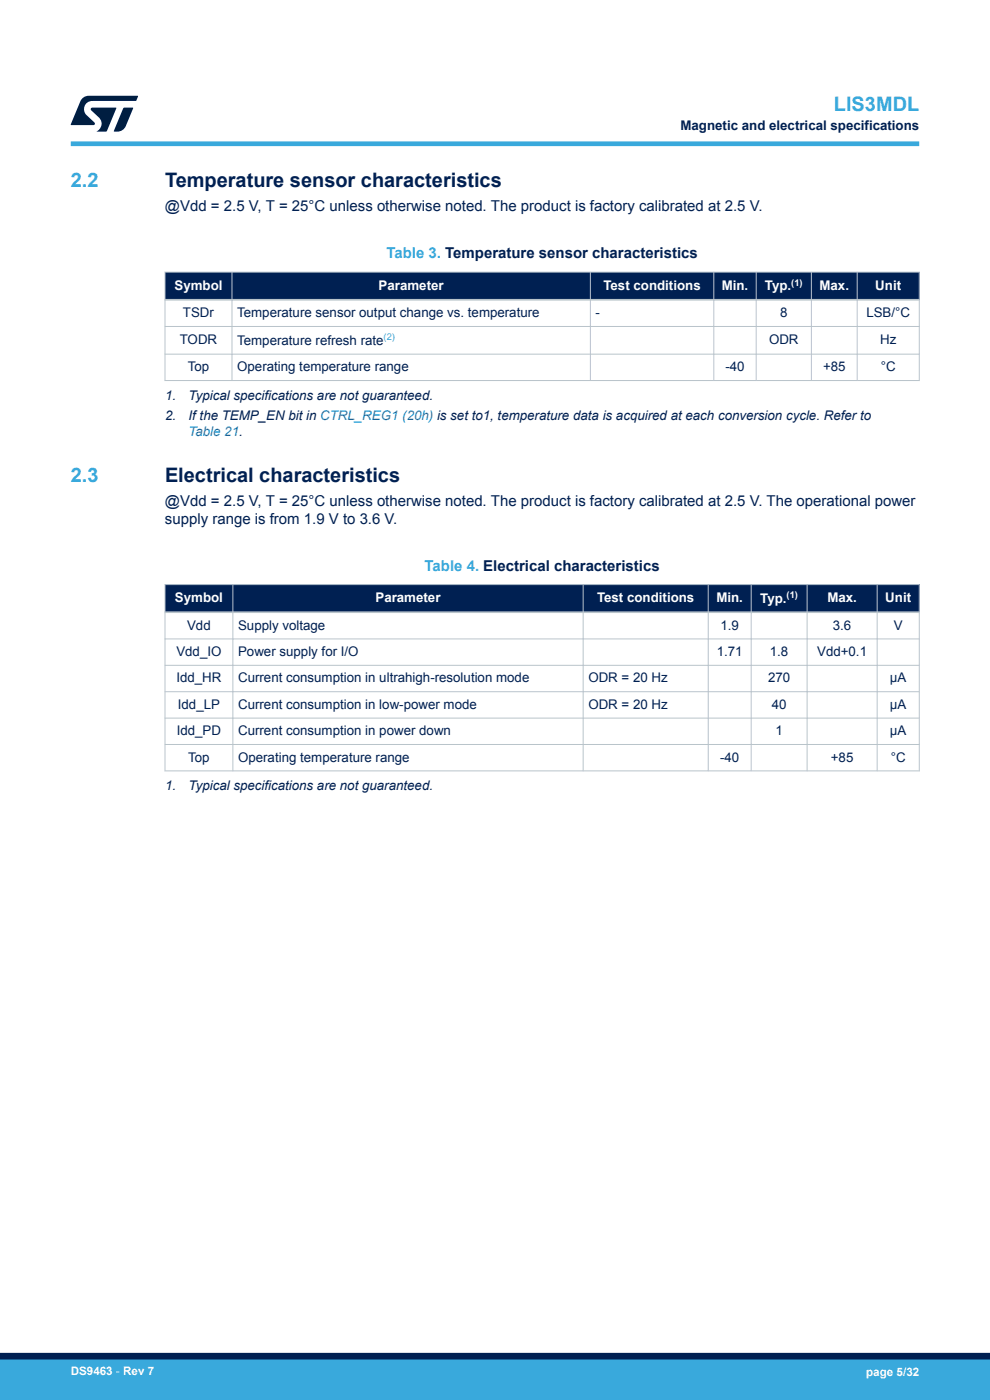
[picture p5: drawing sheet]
<svg xmlns="http://www.w3.org/2000/svg" width="210mm" height="297mm" viewBox="0 0 210 297" stroke-linecap="round" stroke-linejoin="round" font-family="sans-serif">
<defs><g id="words">
<g font-size="4.2" fill="#39a9dc">
<text x="176.9" y="23.5">LIS3MDL</text>
<text x="15" y="39.8">2.2</text>
<text x="15" y="102.2">2.3</text>
</g>
<g font-size="4.2" fill="#002052">
<text x="35" y="39.8">Temperature sensor characteristics</text>
<text x="35" y="102.2">Electrical characteristics</text>
</g>
<g font-size="3.2" fill="#002052">
<text x="35" y="44.8">@Vdd = 2.5 V, T = 25°C unless otherwise noted. The product is factory calibrated at 2.5 V.</text>
<text x="35" y="107.3">@Vdd = 2.5 V, T = 25°C unless otherwise noted. The product is factory calibrated at 2.5 V. The operational power</text>
<text x="35" y="111.1">supply range is from 1.9 V to 3.6 V.</text>
</g>
<g font-size="3.2" fill="#39a9dc">
<text x="82" y="54.7">Table 3. Temperature sensor characteristics</text>
<text x="90.1" y="121">Table 4. Electrical characteristics</text>
</g>
<g font-size="2.8" fill="#002052">
<text x="144.3" y="27.5">Magnetic and electrical specifications</text>
<text x="38.8" y="67.3">TSDr</text>
<text x="50.3" y="67.3">Temperature sensor output change vs. temperature</text>
<text x="126.3" y="67.3">-</text>
<text x="165.5" y="67.3">8</text>
<text x="183.8" y="67.3">LSB/°C</text>
<text x="38.1" y="73">TODR</text>
<text x="50.3" y="73.1">Temperature refresh rate</text>
<text x="163.1" y="73">ODR</text>
<text x="186.7" y="73">Hz</text>
<text x="39.8" y="78.7">Top</text>
<text x="50.3" y="78.7">Operating temperature range</text>
<text x="153.9" y="78.7">-40</text>
<text x="174.6" y="78.7">+85</text>
<text x="186.8" y="78.7">°C</text>
<text x="35" y="84.8">1.</text>
<text x="35" y="89.2">2.</text>
<text x="40" y="84.8">Typical specifications are not guaranteed.</text>
<text x="40" y="89.2">If the TEMP_EN bit in CTRL_REG1 (20h) is set to1, temperature data is acquired at each conversion cycle. Refer to</text>
<text x="39.7" y="133.6">Vdd</text>
<text x="50.5" y="133.6">Supply voltage</text>
<text x="152.8" y="133.6">1.9</text>
<text x="176.7" y="133.6">3.6</text>
<text x="189.6" y="133.6">V</text>
<text x="37.4" y="139.2">Vdd_IO</text>
<text x="50.5" y="139.2">Power supply for I/O</text>
<text x="152" y="139.2">1.71</text>
<text x="163.3" y="139.2">1.8</text>
<text x="173.3" y="139.2">Vdd+0.1</text>
<text x="37.4" y="144.8">Idd_HR</text>
<text x="50.5" y="144.8">Current consumption in ultrahigh-resolution mode</text>
<text x="124.8" y="144.8">ODR = 20 Hz</text>
<text x="162.9" y="144.8">270</text>
<text x="188.8" y="144.8">µA</text>
<text x="37.5" y="156">Idd_PD</text>
<text x="37.7" y="150.4">Idd_LP</text>
<text x="50.5" y="150.4">Current consumption in low-power mode</text>
<text x="50.5" y="156">Current consumption in power down</text>
<text x="124.8" y="150.4">ODR = 20 Hz</text>
<text x="163.7" y="150.4">40</text>
<text x="164.5" y="156">1</text>
<text x="188.8" y="150.4">µA</text>
<text x="188.8" y="156">µA</text>
<text x="39.9" y="161.6">Top</text>
<text x="50.5" y="161.6">Operating temperature range</text>
<text x="152.7" y="161.6">-40</text>
<text x="176.2" y="161.6">+85</text>
<text x="188.9" y="161.6">°C</text>
<text x="35" y="167.6">1.</text>
<text x="40" y="167.6">Typical specifications are not guaranteed.</text>
</g>
<g font-size="2.8" fill="#fff">
<text x="37" y="61.4">Symbol</text>
<text x="80.3" y="61.4">Parameter</text>
<text x="128" y="61.4">Test conditions</text>
<text x="153.1" y="61.4">Min.</text>
<text x="162.3" y="61.5">Typ.</text>
<text x="173.8" y="61.4">Max.</text>
<text x="185.7" y="61.4">Unit</text>
<text x="37.1" y="127.7">Symbol</text>
<text x="79.6" y="127.7">Parameter</text>
<text x="126.6" y="127.7">Test conditions</text>
<text x="152" y="127.7">Min.</text>
<text x="161.3" y="127.8">Typ.</text>
<text x="175.5" y="127.7">Max.</text>
<text x="187.8" y="127.7">Unit</text>
</g>
<text font-size="2.8" fill="#1f81af" x="40" y="92.6">Table 21.</text>
<g font-size="2.5" fill="#fff">
<text x="15" y="291.6">DS9463 - Rev 7</text>
<text x="183.7" y="291.9">page 5/32</text>
</g>
<g font-size="2" fill="#fff">
<text x="167.8" y="60.6">(1)</text>
<text x="166.9" y="126.9">(1)</text>
</g>
<text font-size="2" fill="#39a9dc" x="81.4" y="72.2">(2)</text>
</g></defs>
<g fill="#002052">
<path d="M35 57.7h160v5.9h-160z" fill-rule="evenodd"/>
<path d="M35 57.7h160v5.9h-160z" fill-rule="evenodd"/>
</g>
<path d="M34.9 57.7h160.2M35 57.6v23.2M49.2 57.6v23.2M125.2 57.6v23.2M151.4 57.6v23.2M160.4 57.6v23.2M172.1 57.6v23.2M181.8 57.6v23.2M195 57.6v23.2M34.9 69.3h160.2M34.9 75.1h160.2M34.9 80.7h160.2" fill="none" stroke="#b9c4ca" stroke-width=".21"/>
<path d="M34.9 63.6h160.2" fill="none" stroke="#b9c4ca" stroke-width=".35"/>
<g fill="#002052">
<path d="M35 124h160v5.9h-160z" fill-rule="evenodd"/>
<path d="M35 124h160v5.9h-160z" fill-rule="evenodd"/>
</g>
<g fill="none" stroke="#b9c4ca" stroke-width=".21">
<path d="M34.9 124h160.2M34.9 135.5h160.2M35 123.9v39.7M49.4 123.9v39.7M123.7 123.9v39.7M150.2 123.9v39.7M159.3 123.9v39.7M171.2 123.9v39.7M186.1 123.9v39.7M195 123.9v39.7M34.9 141.1h160.2M34.9 146.7h160.2"/>
<path d="M34.9 152.3h160.2M34.9 157.9h160.2M34.9 163.5h160.2"/>
</g>
<path d="M34.9 129.9h160.2" fill="none" stroke="#b9c4ca" stroke-width=".35"/>
<path d="M15 30.5h180" fill="none" stroke="#39a9dc" stroke-width="1"/>
<g fill="#001e41">
<path d="M17.6 20.8l1.2-.5 10.5 .1-.5 1h-9.2a1.74 1.74 0 0 0-1.6 1 1.74 1.74 0 0 0 .3 2l1.7 1.6 .1 .2-.1 .3h-5l2.1-5z"/>
<path d="M26.2 22.9h2.1l-1.6 3.9a1.92 1.92 0 0 1-1.8 1.1h-.7l-.1-.1z"/>
<path d="M19.4 22.9l5.2-.1 .1 .1-2.1 5h-2.1a1.85 1.85 0 0 0 .5-2.9l-1.6-1.6-.2-.2z"/>
</g>
<g fill="#39a9dc">
<path d="M0 288.4h210v8.6h-210z" fill-rule="evenodd"/>
<path d="M-.1 288.4h210.2v4.4h-210.2z" fill-rule="evenodd"/>
</g>
<path d="M0 287.7h210" fill="none" stroke="#002052" stroke-width="1.4"/>
<use href="#words"/>
</svg>
